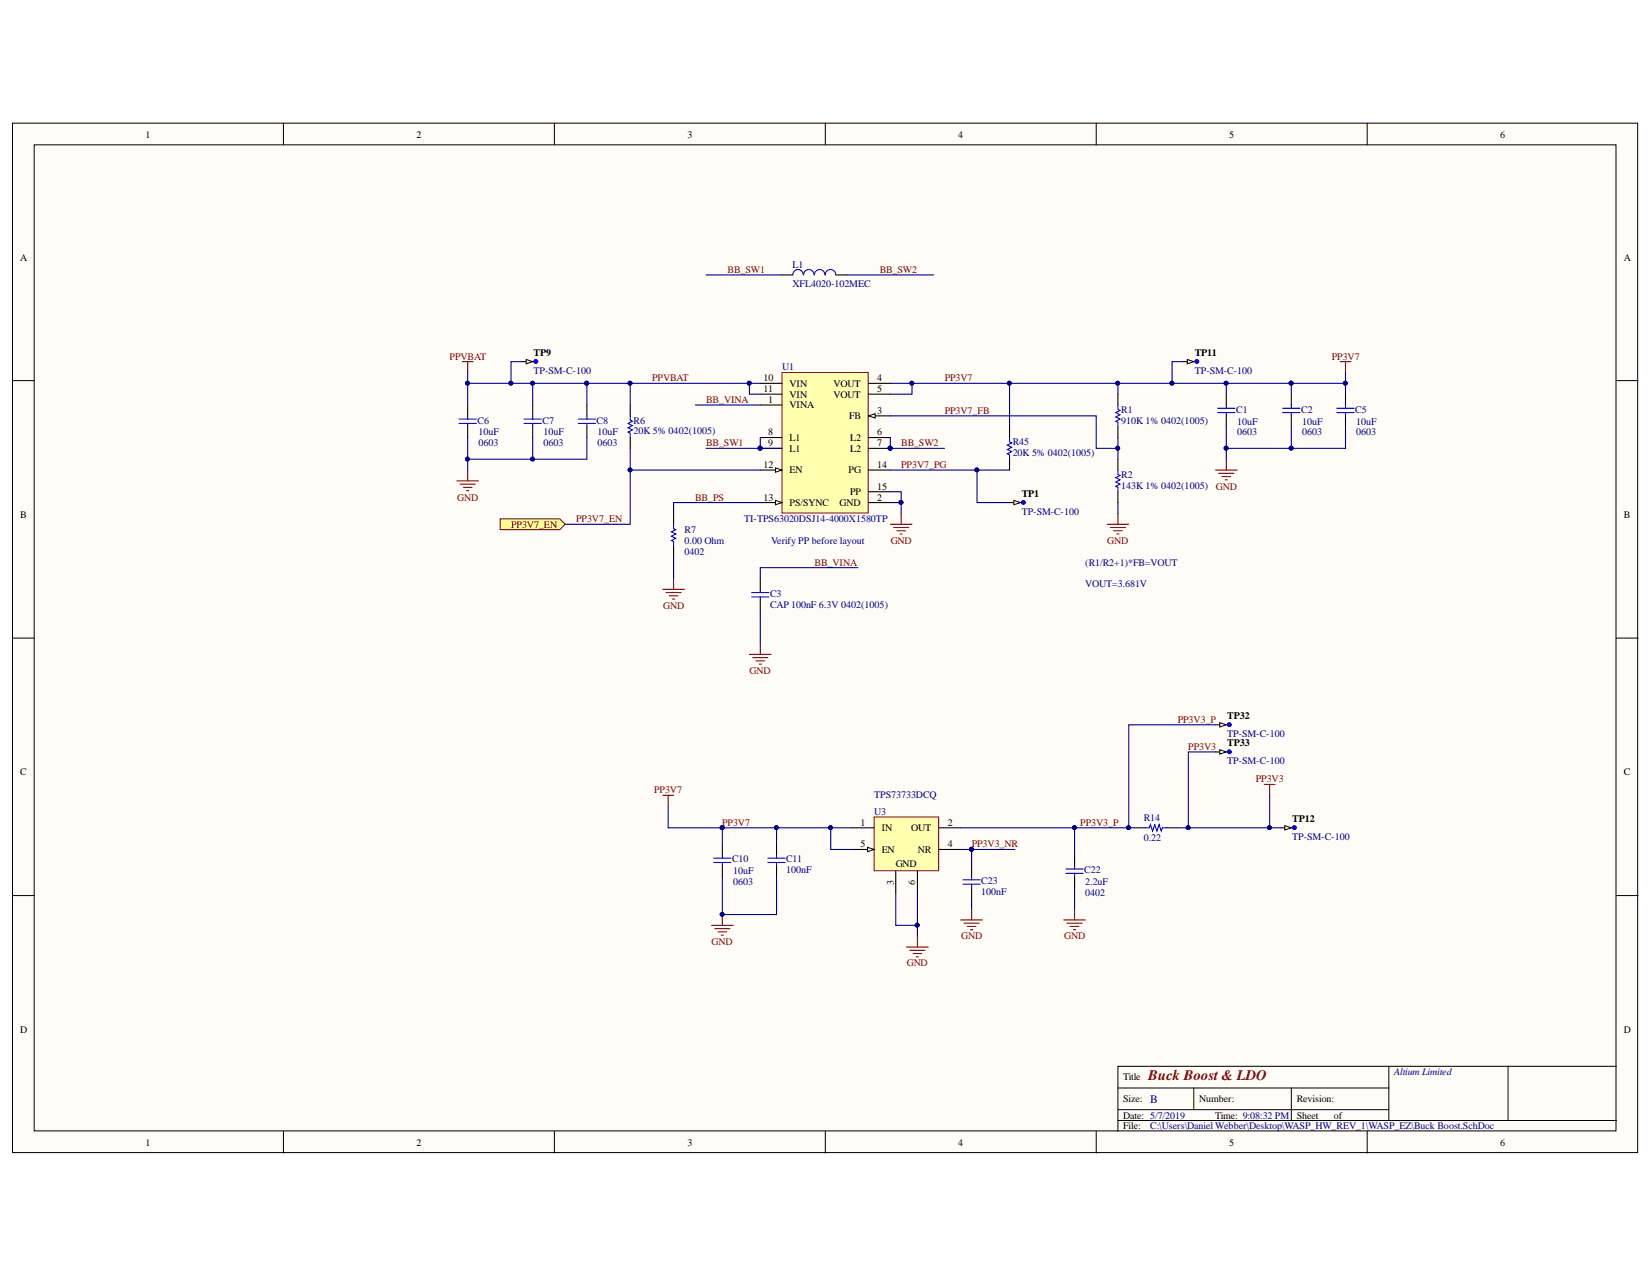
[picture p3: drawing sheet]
<svg xmlns="http://www.w3.org/2000/svg" width="279mm" height="216mm" viewBox="0 0 279 216" stroke-linecap="round" stroke-linejoin="round" font-family="sans-serif">
<defs><g id="words">
<text font-size="2.5" fill="#800000" x="194.2" y="182.7">Buck Boost &amp; LDO</text>
<text font-size="1.9" fill="#000080" x="194.5" y="186.5">B</text>
<g font-size="1.7">
<text x="24.6" y="23.3">1</text>
<text x="70.5" y="23.3">2</text>
<text x="116.3" y="23.3">3</text>
<text x="162.1" y="23.3">4</text>
<text x="207.9" y="23.3">5</text>
<text x="253.7" y="23.3">6</text>
<text x="3.4" y="44.1">A</text>
<text x="274.6" y="44.1">A</text>
<text x="90.2" y="60.2">TP9</text>
<text x="129.2" y="64.4">10</text>
<text x="133.6" y="65.4">VIN</text>
<text x="141" y="65.4">VOUT</text>
<text x="148.4" y="64.4">4</text>
<text x="202.1" y="60.2">TP11</text>
<text x="129.2" y="66.3">11</text>
<text x="129.9" y="68.1">1</text>
<text x="133.6" y="69">VINA</text>
<text x="133.6" y="67.2">VIN</text>
<text x="141" y="67.2">VOUT</text>
<text x="143.6" y="70.9">FB</text>
<text x="148.4" y="69.9">3</text>
<text x="148.4" y="66.3">5</text>
<text x="129.9" y="73.6">8</text>
<text x="129.9" y="75.4">9</text>
<text x="133.6" y="74.5">L1</text>
<text x="133.6" y="76.4">L1</text>
<text x="143.8" y="74.5">L2</text>
<text x="143.8" y="76.4">L2</text>
<text x="148.4" y="73.6">6</text>
<text x="148.4" y="75.4">7</text>
<text x="129.2" y="79.2">12</text>
<text x="133.6" y="80">EN</text>
<text x="143.5" y="80">PG</text>
<text x="143.8" y="83.7">PP</text>
<text x="148.4" y="79.2">14</text>
<text x="148.4" y="82.8">15</text>
<text x="3.4" y="87.6">B</text>
<text x="129.2" y="84.7">13</text>
<text x="133.6" y="85.5">PS/SYNC</text>
<text x="142" y="85.5">GND</text>
<text x="148.4" y="84.7">2</text>
<text x="172.8" y="84.1">TP1</text>
<text x="274.6" y="87.6">B</text>
<text x="207.6" y="121.6">TP32</text>
<text x="3.4" y="131.1">C</text>
<text x="207.6" y="126.2">TP33</text>
<text x="274.6" y="131.1">C</text>
<text x="145.6" y="139.6">1</text>
<text x="145.6" y="143.3">5</text>
<text x="149.1" y="140.5">IN</text>
<text x="154.1" y="140.5">OUT</text>
<text x="160.3" y="139.6">2</text>
<text x="160.3" y="143.3">4</text>
<text x="218.6" y="139">TP12</text>
<text x="149.1" y="144.2">EN</text>
<text x="151.1" y="149.6" transform="rotate(-90 151.1 149.6)">3</text>
<text x="151.5" y="146.6">GND</text>
<text x="154.8" y="149.6" transform="rotate(-90 154.8 149.6)">6</text>
<text x="155.2" y="144.2">NR</text>
<text x="3.4" y="174.6">D</text>
<text x="274.6" y="174.6">D</text>
<text x="190" y="182.7">Title</text>
<text x="190" y="186.3">Size:</text>
<text x="190" y="189.1">Date: 5/7/2019</text>
<text x="190" y="190.9">File:</text>
<text x="202.8" y="186.3">Number:</text>
<text x="205.5" y="189.1">Time: 9:08:32 PM</text>
<text x="219.3" y="186.3">Revision:</text>
<text x="219.3" y="189.1">Sheet</text>
<text x="225.6" y="189.1">of</text>
<text x="24.6" y="193.7">1</text>
<text x="70.5" y="193.7">2</text>
<text x="116.3" y="193.7">3</text>
<text x="162.1" y="193.7">4</text>
<text x="207.9" y="193.7">5</text>
<text x="253.7" y="193.7">6</text>
</g>
<g font-size="1.7" fill="#800000">
<text x="123.1" y="46.1">BB_SW1</text>
<text x="148.8" y="46.1">BB_SW2</text>
<text x="76" y="60.8">PPVBAT</text>
<text x="110.3" y="64.4">PPVBAT</text>
<text x="159.8" y="64.4">PP3V7</text>
<text x="225.2" y="60.8">PP3V7</text>
<text x="119.4" y="68.1">BB_VINA</text>
<text x="159.8" y="69.9">PP3V7_FB</text>
<text x="119.4" y="75.4">BB_SW1</text>
<text x="152.4" y="75.4">BB_SW2</text>
<text x="152.4" y="79.2">PP3V7_PG</text>
<text x="205.6" y="82.8">GND</text>
<text x="77.3" y="84.7">GND</text>
<text x="86.4" y="89.2">PP3V7_EN</text>
<text x="97.4" y="88.3">PP3V7_EN</text>
<text x="117.6" y="84.7">BB_PS</text>
<text x="137.8" y="95.6">BB_VINA</text>
<text x="150.6" y="91.9">GND</text>
<text x="187.3" y="91.9">GND</text>
<text x="112.2" y="102.9">GND</text>
<text x="126.8" y="113.9">GND</text>
<text x="199.2" y="122.2">PP3V3_P</text>
<text x="201" y="126.8">PP3V3</text>
<text x="110.6" y="134.1">PP3V7</text>
<text x="212.4" y="132.3">PP3V3</text>
<text x="122.1" y="139.6">PP3V7</text>
<text x="164.3" y="143.3">PP3V3_NR</text>
<text x="182.7" y="139.6">PP3V3_P</text>
<text x="120.4" y="159.8">GND</text>
<text x="162.6" y="158.8">GND</text>
<text x="180" y="158.8">GND</text>
<text x="153.3" y="163.4">GND</text>
</g>
<g font-size="1.7" fill="#000080">
<text x="134.1" y="45.2">L1</text>
<text x="134.1" y="48.5">XFL4020-102MEC</text>
<text x="90.2" y="63.2">TP-SM-C-100</text>
<text x="132.3" y="62.6">U1</text>
<text x="202.1" y="63.2">TP-SM-C-100</text>
<text x="80.8" y="71.6">C6</text>
<text x="91.8" y="71.6">C7</text>
<text x="100.9" y="71.6">C8</text>
<text x="107.2" y="71.6">R6</text>
<text x="189.6" y="69.8">R1</text>
<text x="189.6" y="71.6">910K 1% 0402(1005)</text>
<text x="209.1" y="69.8">C1</text>
<text x="209.3" y="71.8">10uF</text>
<text x="220.1" y="69.8">C2</text>
<text x="220.2" y="71.8">10uF</text>
<text x="229.2" y="69.8">C5</text>
<text x="229.4" y="71.8">10uF</text>
<text x="80.9" y="73.6">10uF</text>
<text x="80.9" y="75.4">0603</text>
<text x="91.9" y="73.6">10uF</text>
<text x="91.9" y="75.4">0603</text>
<text x="101.1" y="73.6">10uF</text>
<text x="101.1" y="75.4">0603</text>
<text x="107.2" y="73.4">20K 5% 0402(1005)</text>
<text x="171.3" y="75.3">R45</text>
<text x="171.3" y="77.1">20K 5% 0402(1005)</text>
<text x="209.3" y="73.6">0603</text>
<text x="220.2" y="73.6">0603</text>
<text x="229.4" y="73.6">0603</text>
<text x="189.6" y="80.8">R2</text>
<text x="189.6" y="82.6">143K 1% 0402(1005)</text>
<text x="125.9" y="88.3">TI-TPS63020DSJ14-4000X1580TP</text>
<text x="172.8" y="87">TP-SM-C-100</text>
<text x="115.8" y="93.8">0402</text>
<text x="115.8" y="91.9">0.00 Ohm</text>
<text x="115.8" y="90.2">R7</text>
<text x="130.4" y="91.9">Verify PP before layout</text>
<text x="183.5" y="95.6">(R1/R2+1)*FB=VOUT</text>
<text x="130.3" y="100.9">C3</text>
<text x="183.5" y="99.3">VOUT=3.681V</text>
<text x="130.3" y="102.8">CAP 100nF 6.3V 0402(1005)</text>
<text x="207.6" y="124.6">TP-SM-C-100</text>
<text x="207.6" y="129.1">TP-SM-C-100</text>
<text x="147.8" y="137.8">U3</text>
<text x="147.8" y="135">TPS73733DCQ</text>
<text x="193.4" y="138.9">R14</text>
<text x="193.4" y="142.2">0.22</text>
<text x="218.6" y="142">TP-SM-C-100</text>
<text x="123.8" y="145.8">C10</text>
<text x="124" y="147.8">10uF</text>
<text x="124" y="149.7">0603</text>
<text x="133" y="145.8">C11</text>
<text x="133" y="147.7">100nF</text>
<text x="165.9" y="149.5">C23</text>
<text x="183.4" y="147.7">C22</text>
<text x="183.5" y="149.7">2.2uF</text>
<text x="165.9" y="151.3">100nF</text>
<text x="183.5" y="151.6">0402</text>
<text x="235.8" y="181.7">Altium Limited</text>
<text x="194.5" y="190.9">C:\Users\Daniel Webber\Desktop\WASP_HW_REV_1\WASP_EZ\Buck Boost.SchDoc</text>
</g>
</g></defs>
<g fill="#fffcf8" stroke="#000" stroke-width=".17">
<path d="M2.1 20.8h274.9v174.1h-274.9z"/>
<path d="M5.8 24.5h267.5v166.7h-267.5z"/>
</g>
<g fill="none" stroke="#000" stroke-width=".17">
<path d="M47.9 20.8v3.7M93.8 20.8v3.7M139.6 20.8v3.7M185.4 20.8v3.7M231.2 20.8v3.7M2.1 64.4h3.7M273.4 64.4h3.7M2.1 107.9h3.7M273.4 107.9h3.7M2.1 151.4h3.7M273.4 151.4h3.7M47.9 191.3v3.6"/>
<path d="M93.8 191.3v3.6M139.6 191.3v3.6M185.4 191.3v3.6M189.1 183.9h45.8M189.1 189.4h84.3M189.1 187.6h45.8M201.9 183.9v3.7M218.4 183.9v5.5M231.2 191.3v3.6M234.9 180.3v9.1M255.1 180.3h-66v11M273.4 180.3h-18.3v9.1"/>
</g>
<g fill="none" stroke="#800000" stroke-width=".18">
<path d="M205.6 79.5h3.6M207.4 77.6v1.9M226.6 61.1h1.9M227.6 61.1v1.9M150.6 88.6h3.6M151.1 89.2h2.6M151.7 89.7h1.4M152.2 90.3h.4M152.4 86.8v1.8M187.2 88.6h3.7M187.8 89.2h2.6M188.3 89.7h1.5"/>
<path d="M188.9 90.3h.4M189.1 86.8v1.8M206.1 80h2.6M206.7 80.6h1.4M207.2 81.1h.4M126.8 110.6h3.6M127.3 111.2h2.6M127.9 111.7h1.4M128.4 112.3h.4M128.6 108.8v1.8"/>
</g>
<path d="M189.1 66.6v1.9M189.1 72.1v1.9M189.1 77.6v1.9M189.1 83.1v1.9" fill="none" stroke="#000" stroke-width=".18"/>
<path d="M189.1 68.5v.7l.3 .2-.7 .4 .7 .3-.7 .4 .7 .4-.7 .3 .4 .2v.7M189.1 79.5v.7l.3 .2-.7 .4 .7 .3-.7 .4 .7 .4-.7 .3 .4 .2v.7" fill="none" stroke="#00f" stroke-width=".18"/>
<path d="M84.6 87.7h10.1l.9 .9-.9 1h-10.1z" fill-rule="evenodd" fill="#ffff80" stroke="#800000" stroke-width=".17"/>
<g fill="none" stroke="#000" stroke-width=".18">
<path d="M132.3 46.5h1.8M141.4 46.5h1.8M79.1 68.5v1.8M79.1 72.1v1.9M90.1 68.5v1.8M90.1 72.1v1.9M99.3 68.5v1.8M99.3 72.1v1.9M106.6 68.5v1.8M106.6 74v1.8M170.7 72.1v1.9M170.7 77.6v1.9"/>
<path d="M207.4 66.6v1.9M207.4 70.3v1.8M218.4 66.6v1.9M218.4 70.3v1.8M227.6 66.6v1.9M227.6 70.3v1.8M113.9 86.8v1.8M113.9 92.3v1.8M128.6 97.8v1.8M170.7 85h1.9M128.6 101.5v1.8"/>
</g>
<g fill="none" stroke="#00f" stroke-width=".18">
<path d="M135.8 46.5a.88 .88 0 0 0-.8-.9 .88 .88 0 0 0-.9 .9M137.7 46.5a.88 .88 0 0 0-.9-.9 .88 .88 0 0 0-.9 .9M139.5 46.5a.88 .88 0 0 0-.9-.9 .88 .88 0 0 0-.8 .9M141.3 46.5a.88 .88 0 0 0-.8-.9 .88 .88 0 0 0-.9 .9M77.6 70.9h3M77.6 71.6h3M79.1 70.3v.6M79.1 71.6v.5M88.6 70.9h3M88.6 71.6h3M90.1 70.3v.6M90.1 71.6v.5"/>
<path d="M97.8 70.9h2.9M97.8 71.6h2.9M99.3 70.3v.6M99.3 71.6v.5M106.6 70.3v.7l.4 .2-.8 .4 .8 .4-.8 .3 .8 .4-.8 .4 .4 .1v.8M170.7 74v.7l.4 .2-.7 .4 .7 .3-.7 .4 .7 .4-.7 .3 .3 .2v.7M205.9 69h3M205.9 69.8h3M207.4 68.5v.5M207.4 69.8v.5M216.9 69h3M216.9 69.8h3"/>
<path d="M218.4 68.5v.5M218.4 69.8v.5M226.1 69h2.9M226.1 69.8h2.9M227.6 68.5v.5M227.6 69.8v.5M113.9 88.6v.8l.4 .2-.7 .3 .7 .4-.7 .4 .7 .3-.7 .4 .3 .2v.7M128.6 99.6v.6M127.1 100.2h3M127.1 100.9h3M128.6 100.9v.6"/>
</g>
<path d="M78.2 61.1h1.8M79.1 61.1v1.9M79.1 79.5v1.8M77.3 81.3h3.6M77.8 81.9h2.6M78.4 82.4h1.4M78.9 83h.4M112.1 99.6h3.7M113.9 97.8v1.8M112.6 100.2h2.6M113.2 100.7h1.5M113.7 101.3h.4" fill="none" stroke="#800000" stroke-width=".18"/>
<path d="M171.5 84.6l1.1 .4-1.1 .3z" fill="#fffcf8"/>
<path d="M171.5 84.6l1.1 .4-1.1 .3z" fill="none" stroke="#000" stroke-width=".17"/>
<circle cx="173.1" cy="84.9" r=".33" fill="#00f" stroke="#00f" stroke-width=".18"/>
<path d="M88.3 61.1h1.8" fill="none" stroke="#000" stroke-width=".18"/>
<path d="M89 60.8l1.1 .3-1.1 .4z" fill="#fffcf8"/>
<path d="M89 60.8l1.1 .3-1.1 .4z" fill="none" stroke="#000" stroke-width=".17"/>
<circle cx="90.6" cy="61.1" r=".33" fill="#00f" stroke="#00f" stroke-width=".18"/>
<path d="M200.1 61.1h1.8" fill="none" stroke="#000" stroke-width=".18"/>
<path d="M200.8 60.8l1.1 .3-1.1 .4z" fill="#fffcf8"/>
<path d="M200.8 60.8l1.1 .3-1.1 .4z" fill="none" stroke="#000" stroke-width=".17"/>
<circle cx="202.4" cy="61.1" r=".33" fill="#00f" stroke="#00f" stroke-width=".18"/>
<g fill="none" stroke="#800000" stroke-width=".18">
<path d="M155.2 158.3v1.8M162.5 155.5h3.7M163 156.1h2.6M163.6 156.6h1.5M164.1 157.2h.4M164.3 153.7v1.8M179.9 155.5h3.7M180.5 156.1h2.5M181 156.6h1.5M181.6 157.2h.3M181.7 153.7v1.8M153.3 160.1h3.7"/>
<path d="M153.9 160.7h2.5M154.4 161.2h1.5M155 161.8h.3"/>
</g>
<path d="M147.8 138.1h11v9.1h-11z" fill="#ffffb0" stroke="#800000" stroke-width=".17"/>
<path d="M144.2 140h3.6M158.8 140h3.7M144.2 143.6h3.6M151.5 147.3v3.7M158.8 143.6h3.7" fill="none" stroke="#000" stroke-width=".18"/>
<path d="M146.7 143.3l1.1 .3-1.1 .4z" fill="#fffcf8"/>
<path d="M146.7 143.3l1.1 .3-1.1 .4z" fill="none" stroke="#000" stroke-width=".17"/>
<path d="M191.8 140h1.9M197.3 140h1.9M216.6 140h1.8M131.3 142.7v1.8M131.3 146.4v1.8M155.2 147.3v3.7M164.3 146.4v1.8M164.3 150v1.9" fill="none" stroke="#000" stroke-width=".18"/>
<g fill="#000080" stroke="#000080" stroke-width=".17">
<circle cx="164.3" cy="143.6" r=".33"/>
<circle cx="122.1" cy="139.9" r=".33"/>
<circle cx="122.1" cy="154.6" r=".33"/>
</g>
<path d="M193.7 140h.7l.2-.6 .3 1.1 .4-1.1 .4 1.1 .3-1.1 .4 1.1 .2-.5h.7M129.9 145.1h2.9M129.9 145.8h2.9M131.3 144.5v.6M131.3 145.8v.6M162.9 148.8h2.9M162.9 149.5h2.9M164.3 148.2v.6M164.3 149.5v.5" fill="none" stroke="#00f" stroke-width=".18"/>
<path d="M112.1 134.5h1.8M113 134.5v1.8M213.8 132.6h1.8M214.7 132.6v1.9M120.3 156.5h3.7M120.9 157h2.6M121.4 157.6h1.5M122 158.1h.4M122.2 154.6v1.9" fill="none" stroke="#800000" stroke-width=".18"/>
<path d="M217.3 139.6l1.1 .4-1.1 .3z" fill="#fffcf8"/>
<path d="M217.3 139.6l1.1 .4-1.1 .3z" fill="none" stroke="#000" stroke-width=".17"/>
<circle cx="218.9" cy="139.9" r=".33" fill="#00f" stroke="#00f" stroke-width=".18"/>
<path d="M205.6 122.5h1.8" fill="none" stroke="#000" stroke-width=".18"/>
<path d="M206.3 122.2l1.1 .3-1.1 .4z" fill="#fffcf8"/>
<path d="M206.3 122.2l1.1 .3-1.1 .4z" fill="none" stroke="#000" stroke-width=".17"/>
<circle cx="207.9" cy="122.5" r=".33" fill="#00f" stroke="#00f" stroke-width=".18"/>
<path d="M205.6 127.1h1.8" fill="none" stroke="#000" stroke-width=".18"/>
<path d="M206.3 126.8l1.1 .3-1.1 .4z" fill="#fffcf8"/>
<path d="M206.3 126.8l1.1 .3-1.1 .4z" fill="none" stroke="#000" stroke-width=".17"/>
<circle cx="207.9" cy="127.1" r=".33" fill="#00f" stroke="#00f" stroke-width=".18"/>
<path d="M132.3 63h14.5v23.7h-14.5z" fill="#ffffb0" stroke="#800000" stroke-width=".17"/>
<path d="M128.6 68.5h3.7M146.9 70.3h3.7M146.9 85h3.7" fill="none" stroke="#000" stroke-width=".18"/>
<path d="M146.9 70.3l1.1-.4v.8z" fill="#fffcf8"/>
<path d="M146.9 70.3l1.1-.4v.8z" fill="none" stroke="#000" stroke-width=".17"/>
<path d="M128.6 64.8h3.7M128.6 66.6h3.7M128.6 74h3.7M128.6 75.8h3.7M128.6 79.5h3.7M146.9 64.8h3.7M146.9 66.6h3.7M146.9 74h3.7M146.9 75.8h3.7" fill="none" stroke="#000" stroke-width=".18"/>
<g fill="#000080" stroke="#000080" stroke-width=".17">
<circle cx="150.5" cy="75.8" r=".33"/>
<circle cx="128.5" cy="75.8" r=".33"/>
</g>
<path d="M131.2 79.1l1.1 .4-1.1 .3z" fill="#fffcf8"/>
<path d="M131.2 79.1l1.1 .4-1.1 .3z" fill="none" stroke="#000" stroke-width=".17"/>
<path d="M128.6 85h3.7" fill="none" stroke="#000" stroke-width=".18"/>
<path d="M131.2 84.6l1.1 .4-1.1 .3z" fill="#fffcf8"/>
<path d="M131.2 84.6l1.1 .4-1.1 .3z" fill="none" stroke="#000" stroke-width=".17"/>
<path d="M146.9 79.5h3.7M146.9 83.1h3.7M122.2 142.7v1.8M122.2 146.4v1.8M181.7 144.5v1.9M181.7 148.2v1.8" fill="none" stroke="#000" stroke-width=".18"/>
<g fill="#000080" stroke="#000080" stroke-width=".17">
<circle cx="150.5" cy="75.8" r=".33"/>
<circle cx="128.5" cy="75.8" r=".33"/>
<circle cx="152.4" cy="84.9" r=".33"/>
<circle cx="154.2" cy="64.8" r=".33"/>
<circle cx="189" cy="75.8" r=".33"/>
<circle cx="189" cy="64.8" r=".33"/>
<circle cx="207.4" cy="64.8" r=".33"/>
<circle cx="218.4" cy="75.8" r=".33"/>
<circle cx="207.4" cy="75.8" r=".33"/>
<circle cx="218.4" cy="64.8" r=".33"/>
<circle cx="227.5" cy="64.8" r=".33"/>
<circle cx="90.1" cy="77.6" r=".33"/>
<circle cx="79.1" cy="77.6" r=".33"/>
<circle cx="198.2" cy="64.8" r=".33"/>
<circle cx="170.7" cy="64.8" r=".33"/>
<circle cx="79.1" cy="64.8" r=".33"/>
<circle cx="90.1" cy="64.8" r=".33"/>
<circle cx="86.4" cy="64.8" r=".33"/>
<circle cx="99.2" cy="64.8" r=".33"/>
<circle cx="106.6" cy="79.4" r=".33"/>
<circle cx="126.7" cy="64.8" r=".33"/>
<circle cx="106.6" cy="64.8" r=".33"/>
<circle cx="165.2" cy="79.4" r=".33"/>
<circle cx="155.1" cy="156.4" r=".33"/>
<circle cx="181.7" cy="139.9" r=".33"/>
<circle cx="164.3" cy="143.6" r=".33"/>
<circle cx="140.5" cy="139.9" r=".33"/>
<circle cx="122.1" cy="139.9" r=".33"/>
<circle cx="131.3" cy="139.9" r=".33"/>
<circle cx="190.9" cy="139.9" r=".33"/>
<circle cx="201" cy="139.9" r=".33"/>
<circle cx="214.7" cy="139.9" r=".33"/>
<circle cx="122.1" cy="154.6" r=".33"/>
</g>
<path d="M120.7 145.1h2.9M120.7 145.8h2.9M122.2 144.5v.6M122.2 145.8v.6M180.3 146.9h2.9M180.3 147.7h2.9M181.7 146.4v.5M181.7 147.7v.5" fill="none" stroke="#00f" stroke-width=".18"/>
<g fill="none" stroke="#000080" stroke-width=".18">
<path d="M119.4 46.5h12.9M143.2 46.5h14.7M79.1 74v5.5M79.1 63v5.5M79.1 64.8h11v3.7M88.3 61.1h-1.9v3.7M90.1 74v3.6h-11M90.1 64.8h9.2M99.3 74v3.6h-9.2M99.3 64.8h29.3M99.3 64.8v3.7M106.6 75.8v12.8h-11"/>
<path d="M106.6 79.5h22M106.6 64.8v3.7M117.6 68.5h11M119.4 75.8h12.9M126.8 64.8v1.8h1.8M128.6 74v1.8M150.6 70.3h34.8v5.5h3.7M150.6 64.8h67.8M150.6 79.5h20.1M150.6 74v1.8h9.1M154.2 64.8v1.8h-3.6M165.2 79.5v5.5h5.5"/>
<path d="M170.7 64.8v7.3M189.1 74v3.6M189.1 64.8v1.8M200.1 61.1h-1.9v3.7M207.4 72.1v5.5M207.4 64.8v1.8M218.4 72.1v3.7h-11M218.4 64.8h9.2v1.8M218.4 64.8v1.8M227.6 72.1v3.7h-9.2M227.6 63v1.8M113.9 94.1v3.7"/>
<path d="M128.6 85h-14.7v1.8M145.1 96h-16.5v1.8M150.6 85h1.8v1.8M150.6 83.1h1.8v1.9M189.1 85v1.8M128.6 103.3v5.5M113 136.3v3.7h9.2v2.7M122.2 140h18.3M131.3 140v2.7M144.2 140h-3.7v3.6h3.7M162.5 140h29.3M181.7 140v4.5"/>
<path d="M199.2 140h17.4M205.6 122.5h-14.7v17.5M205.6 127.1h-4.6v12.9M214.7 134.5v5.5M122.2 148.2v6.4h9.1v-6.4M151.5 151v5.5h3.7M155.2 151v7.3M162.5 143.6h1.8v2.8M164.3 151.9v1.8M164.3 143.6h7.4M181.7 150v3.7"/>
</g>
<use href="#words"/>
</svg>
